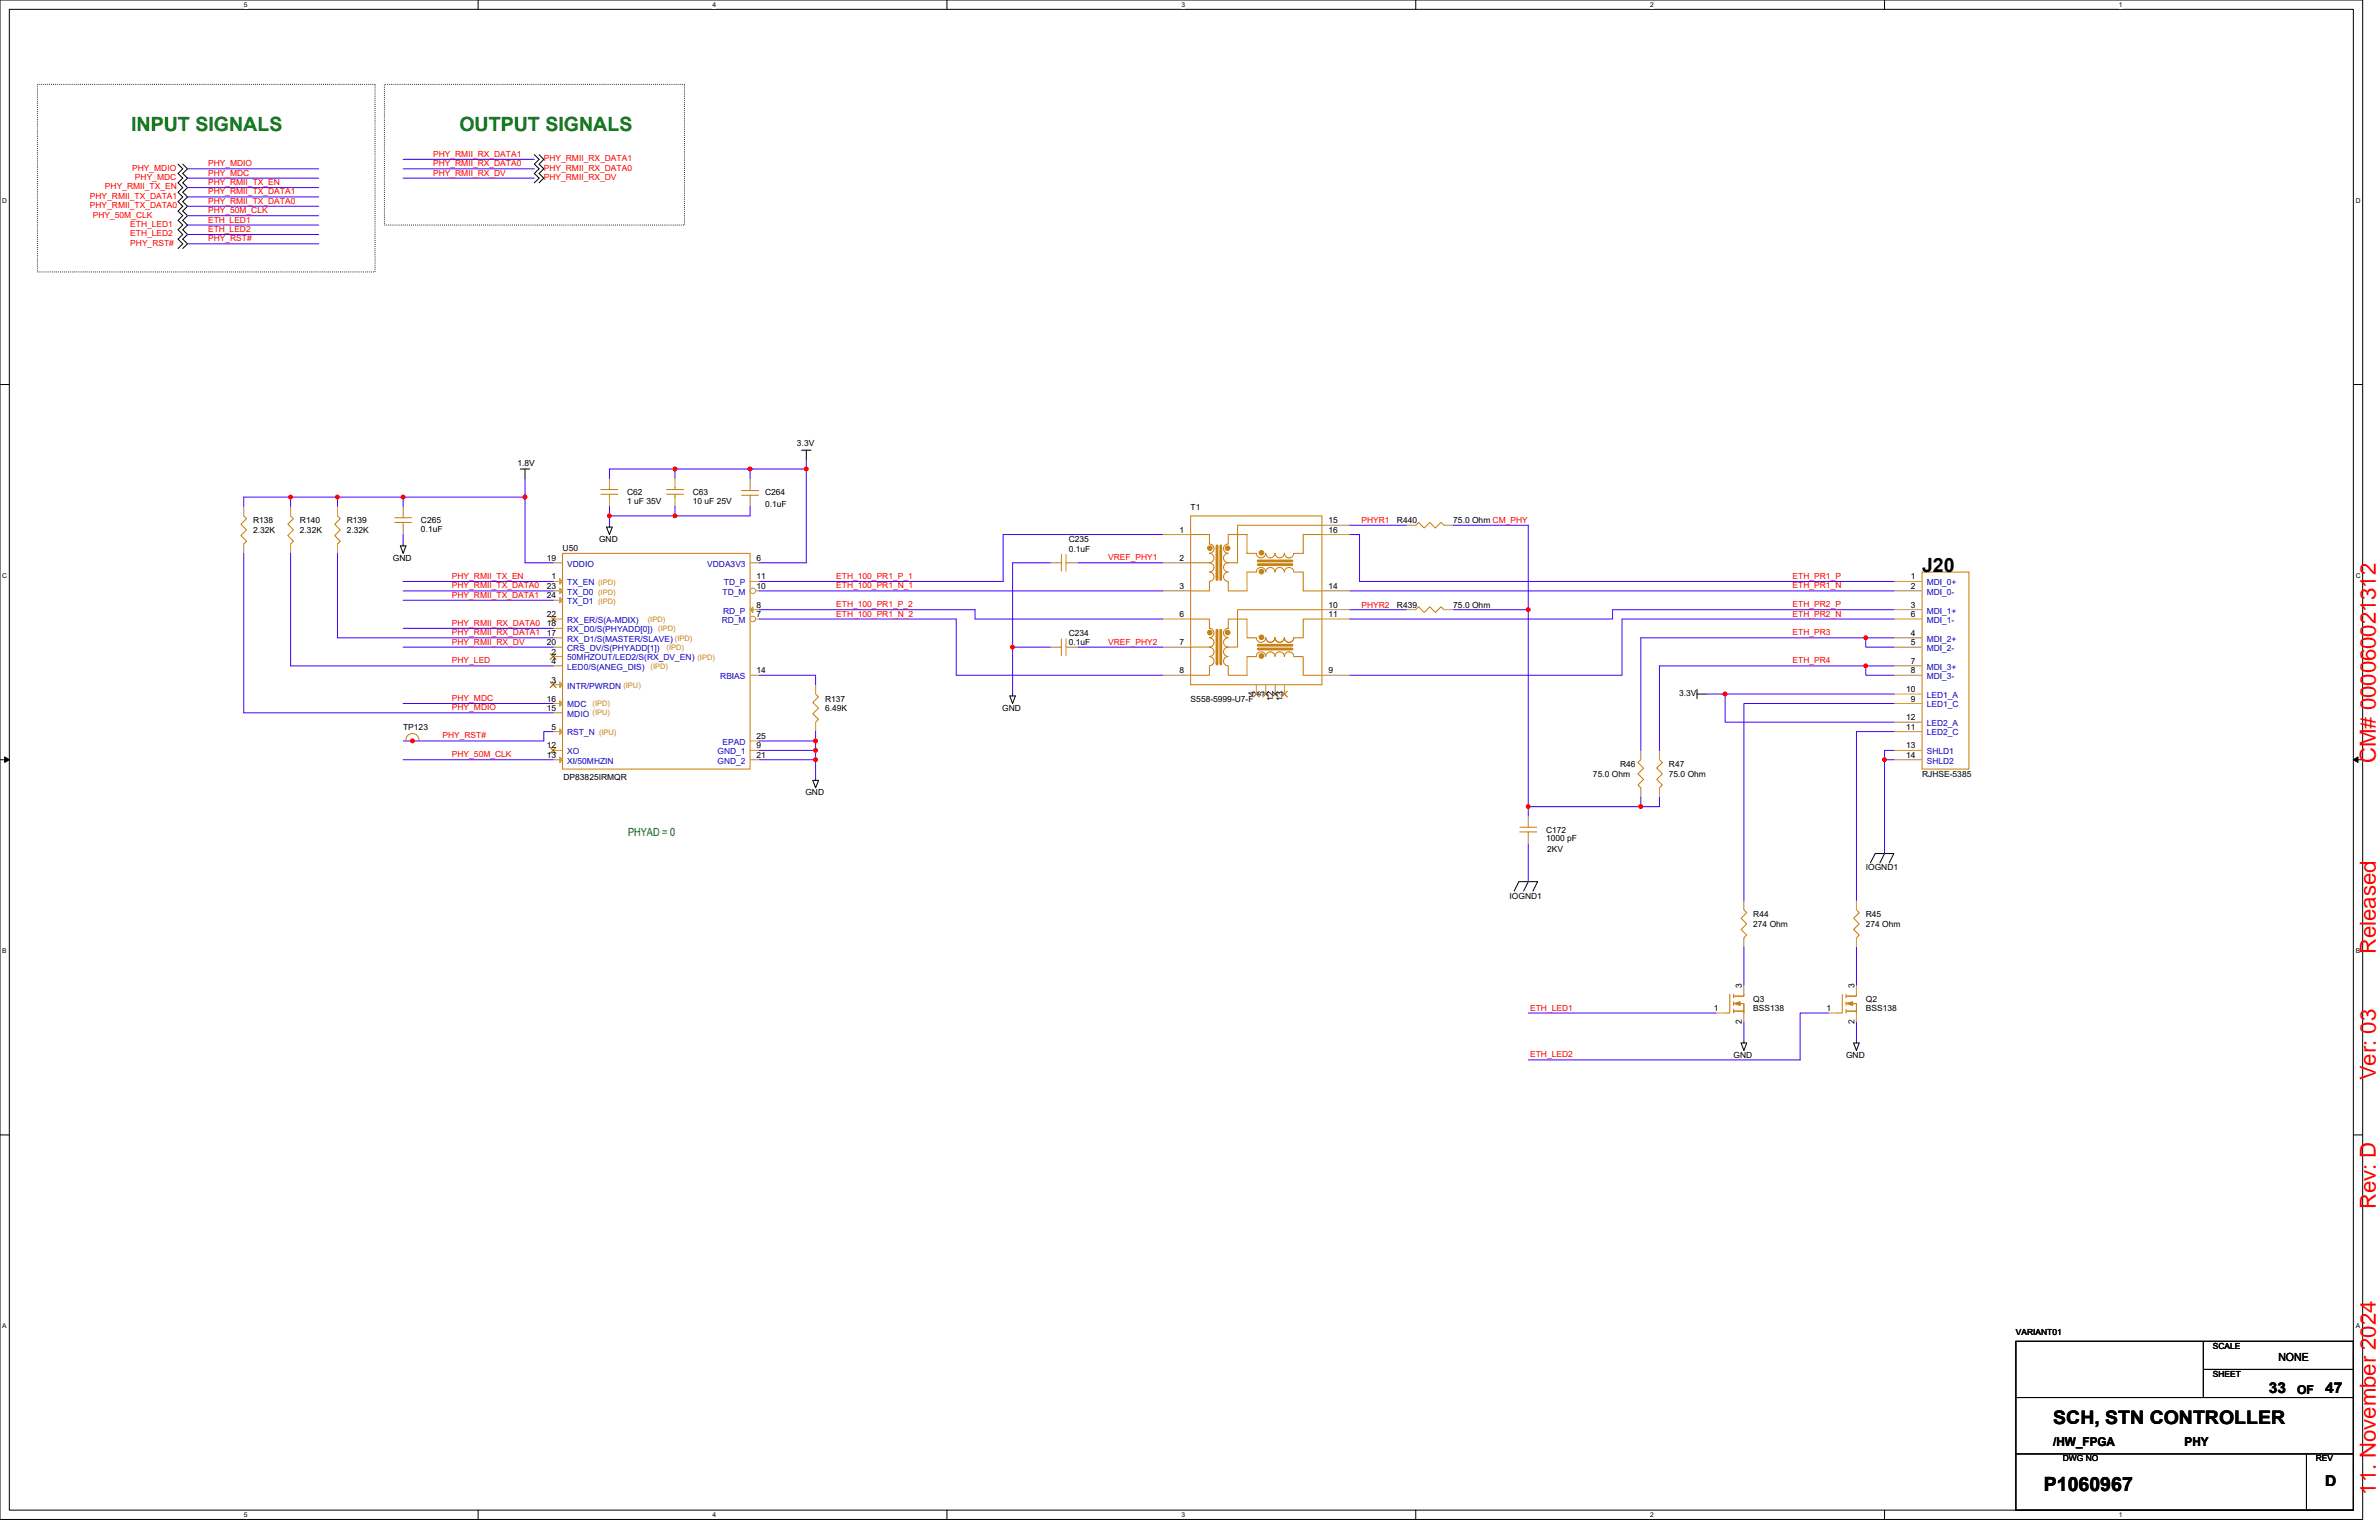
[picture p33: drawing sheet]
<svg xmlns="http://www.w3.org/2000/svg" width="432mm" height="279mm" viewBox="0 0 432 279" stroke-linecap="round" stroke-linejoin="round" font-family="sans-serif">
<defs><g id="words">
<g font-size="4" fill="#f00">
<text x="431.2" y="138.4" transform="rotate(-90 431.2 138.4)">CM# 000060021312</text>
<text x="431.2" y="173.1" transform="rotate(-90 431.2 173.1)">Released</text>
<text x="431.2" y="196" transform="rotate(-90 431.2 196)">Ver: 03</text>
<text x="431.2" y="219.3" transform="rotate(-90 431.2 219.3)">Rev: D</text>
<text x="431.2" y="271.2" transform="rotate(-90 431.2 271.2)">11. November 2024</text>
</g>
<g font-size="3.6" fill="#008000">
<text x="23.8" y="23.7">INPUT SIGNALS</text>
<text x="83.4" y="23.7">OUTPUT SIGNALS</text>
</g>
<g font-size="3.6">
<text x="348.9" y="103.7">J20</text>
<text x="371" y="270.5">P1060967</text>
</g>
<text font-size="3.4" x="372.7" y="258.4">SCH, STN CONTROLLER</text>
<g font-size="2.7">
<text x="411.8" y="252.7">33</text>
<text x="422" y="252.7">47</text>
<text x="422" y="269.7">D</text>
</g>
<g font-size="2.2">
<text x="416.9" y="252.9">OF</text>
<text x="372.7" y="262.4">/HW_FPGA</text>
<text x="396.5" y="262.4">PHY</text>
</g>
<text font-size="2" fill="#008000" x="114" y="151.6">PHYAD = 0</text>
<text font-size="2" x="413.5" y="246.9">NONE</text>
<g font-size="1.5" fill="#f00">
<text x="78.6" y="28.5">PHY_RMII_RX_DATA1</text>
<text x="98.7" y="29.3">PHY_RMII_RX_DATA1</text>
<text x="19" y="34.4">PHY_RMII_TX_EN</text>
<text x="24" y="31">PHY_MDIO</text>
<text x="24.5" y="32.7">PHY_MDC</text>
<text x="37.8" y="30.2">PHY_MDIO</text>
<text x="37.8" y="31.9">PHY_MDC</text>
<text x="37.8" y="33.6">PHY_RMII_TX_EN</text>
<text x="37.8" y="35.3">PHY_RMII_TX_DATA1</text>
<text x="78.6" y="30.2">PHY_RMII_RX_DATA0</text>
<text x="78.6" y="31.9">PHY_RMII_RX_DV</text>
<text x="98.7" y="31">PHY_RMII_RX_DATA0</text>
<text x="98.7" y="32.7">PHY_RMII_RX_DV</text>
<text x="16.3" y="36.1">PHY_RMII_TX_DATA1</text>
<text x="16.3" y="37.8">PHY_RMII_TX_DATA0</text>
<text x="16.8" y="39.5">PHY_50M_CLK</text>
<text x="23.6" y="41.2">ETH_LED1</text>
<text x="37.8" y="37">PHY_RMII_TX_DATA0</text>
<text x="37.8" y="38.7">PHY_50M_CLK</text>
<text x="37.8" y="40.4">ETH_LED1</text>
<text x="23.6" y="42.9">ETH_LED2</text>
<text x="23.6" y="44.6">PHY_RST#</text>
<text x="37.8" y="42.1">ETH_LED2</text>
<text x="37.8" y="43.8">PHY_RST#</text>
<text x="247.1" y="95">PHYR1</text>
<text x="201.1" y="101.7">VREF_PHY1</text>
<text x="82" y="105.1">PHY_RMII_TX_EN</text>
<text x="82" y="106.8">PHY_RMII_TX_DATA0</text>
<text x="151.8" y="105.1">ETH_100_PR1_P_1</text>
<text x="151.8" y="106.8">ETH_100_PR1_N_1</text>
<text x="325.4" y="105.1">ETH_PR1_P</text>
<text x="325.4" y="106.8">ETH_PR1_N</text>
<text x="82" y="108.5">PHY_RMII_TX_DATA1</text>
<text x="82" y="113.6">PHY_RMII_RX_DATA0</text>
<text x="151.8" y="110.2">ETH_100_PR1_P_2</text>
<text x="151.8" y="111.9">ETH_100_PR1_N_2</text>
<text x="247.1" y="110.3">PHYR2</text>
<text x="325.4" y="110.2">ETH_PR2_P</text>
<text x="325.4" y="111.9">ETH_PR2_N</text>
<text x="82" y="115.3">PHY_RMII_RX_DATA1</text>
<text x="82" y="117">PHY_RMII_RX_DV</text>
<text x="201.1" y="117">VREF_PHY2</text>
<text x="325.4" y="115.3">ETH_PR3</text>
<text x="82" y="120.4">PHY_LED</text>
<text x="325.4" y="120.4">ETH_PR4</text>
<text x="82" y="127.2">PHY_MDC</text>
<text x="82" y="128.9">PHY_MDIO</text>
<text x="80.3" y="134">PHY_RST#</text>
<text x="82" y="137.4">PHY_50M_CLK</text>
<text x="277.7" y="183.3">ETH_LED1</text>
<text x="277.7" y="191.9">ETH_LED2</text>
</g>
<g font-size="1.5">
<text x="144.7" y="81">3.3V</text>
<text x="93.9" y="84.6">1.8V</text>
<text x="113.8" y="89.9">C62</text>
<text x="125.8" y="89.9">C63</text>
<text x="138.9" y="89.9">C264</text>
<text x="45.9" y="95">R138</text>
<text x="54.4" y="95">R140</text>
<text x="62.9" y="95">R139</text>
<text x="76.4" y="95">C265</text>
<text x="113.8" y="91.4">1 uF 35V</text>
<text x="125.8" y="91.4">10 uF 25V</text>
<text x="138.9" y="91.9">0.1uF</text>
<text x="216.1" y="92.6">T1</text>
<text x="241.1" y="94.9">15</text>
<text x="253.6" y="95">R440</text>
<text x="263.8" y="95">75.0 Ohm CM_PHY</text>
<text x="45.9" y="96.7">2.32K</text>
<text x="54.4" y="96.7">2.32K</text>
<text x="62.9" y="96.7">2.32K</text>
<text x="71.3" y="101.8">GND</text>
<text x="76.4" y="96.5">0.1uF</text>
<text x="99.2" y="101.7">19</text>
<text x="102.1" y="99.9">U50</text>
<text x="108.7" y="98.4">GND</text>
<text x="137.3" y="101.7">6</text>
<text x="194" y="98.4">C235</text>
<text x="194" y="100.1">0.1uF</text>
<text x="214.1" y="96.6">1</text>
<text x="214.1" y="101.7">2</text>
<text x="241.1" y="96.6">16</text>
<text x="99.2" y="106.8">23</text>
<text x="100.1" y="105.1">1</text>
<text x="137.3" y="106.8">10</text>
<text x="137.3" y="105.1">11</text>
<text x="214.1" y="106.8">3</text>
<text x="241.1" y="106.8">14</text>
<text x="346.8" y="105.1">1</text>
<text x="346.8" y="106.8">2</text>
<text x="99.2" y="113.6">18</text>
<text x="99.2" y="112">22</text>
<text x="99.2" y="108.5">24</text>
<text x="137.3" y="110.3">8</text>
<text x="137.3" y="112">7</text>
<text x="214.1" y="112">6</text>
<text x="241.1" y="112">11</text>
<text x="241.1" y="110.3">10</text>
<text x="253.6" y="110.3">R439</text>
<text x="263.8" y="110.3">75.0 Ohm</text>
<text x="346.8" y="110.3">3</text>
<text x="346.8" y="112">6</text>
<text x="99.2" y="115.4">17</text>
<text x="99.2" y="117.1">20</text>
<text x="100.1" y="118.8">2</text>
<text x="194" y="115.4">C234</text>
<text x="194" y="117.1">0.1uF</text>
<text x="214.1" y="117.1">7</text>
<text x="346.8" y="115.4">4</text>
<text x="346.8" y="117.1">5</text>
<text x="100.1" y="123.9">3</text>
<text x="100.1" y="120.5">4</text>
<text x="137.3" y="122.2">14</text>
<text x="214.1" y="122.2">8</text>
<text x="241.1" y="122.2">9</text>
<text x="346" y="125.6">10</text>
<text x="346.8" y="120.5">7</text>
<text x="346.8" y="122.2">8</text>
<text x="99.2" y="129">15</text>
<text x="99.2" y="127.3">16</text>
<text x="149.8" y="127.3">R137</text>
<text x="149.8" y="129">6.49K</text>
<text x="181.9" y="129">GND</text>
<text x="216.1" y="127.3">S558-5999-U7-F</text>
<text x="227.7" y="126.3" transform="rotate(-90 227.7 126.3)">4</text>
<text x="229.4" y="126.3" transform="rotate(-90 229.4 126.3)">5</text>
<text x="231.1" y="127.1" transform="rotate(-90 231.1 127.1)">12</text>
<text x="232.8" y="127.1" transform="rotate(-90 232.8 127.1)">13</text>
<text x="304.8" y="126.3">3.3V</text>
<text x="346" y="130.7">12</text>
<text x="346.8" y="127.3">9</text>
<text x="73.2" y="132.4">TP123</text>
<text x="99.2" y="135.8">12</text>
<text x="99.2" y="137.5">13</text>
<text x="100.1" y="132.4">5</text>
<text x="137.3" y="134.1">25</text>
<text x="137.3" y="135.8">9</text>
<text x="137.3" y="137.5">21</text>
<text x="346" y="135.8">13</text>
<text x="346" y="137.5">14</text>
<text x="346" y="132.4">11</text>
<text x="102.3" y="141.4">DP83825IRMQR</text>
<text x="289.1" y="140.9">75.0 Ohm</text>
<text x="294.1" y="139.2">R46</text>
<text x="302.9" y="139.2">R47</text>
<text x="302.9" y="140.9">75.0 Ohm</text>
<text x="348.9" y="140.9">RJHSE-5385</text>
<text x="146.2" y="144.3">GND</text>
<text x="280.6" y="151.1">C172</text>
<text x="280.6" y="152.7">1000 pF</text>
<text x="280.8" y="154.5">2KV</text>
<text x="338.6" y="157.9">IOGND1</text>
<text x="274" y="163">IOGND1</text>
<text x="318.2" y="166.4">R44</text>
<text x="338.6" y="166.4">R45</text>
<text x="318.2" y="168.1">274 Ohm</text>
<text x="338.6" y="168.1">274 Ohm</text>
<text x="316.2" y="179.2" transform="rotate(-90 316.2 179.2)">3</text>
<text x="336.6" y="179.2" transform="rotate(-90 336.6 179.2)">3</text>
<text x="311.1" y="183.4">1</text>
<text x="316.2" y="185.8" transform="rotate(-90 316.2 185.8)">2</text>
<text x="318.2" y="181.8">Q3</text>
<text x="318.2" y="183.5">BSS138</text>
<text x="331.5" y="183.4">1</text>
<text x="336.6" y="185.8" transform="rotate(-90 336.6 185.8)">2</text>
<text x="338.6" y="181.8">Q2</text>
<text x="338.6" y="183.5">BSS138</text>
<text x="314.7" y="192">GND</text>
<text x="335.1" y="192">GND</text>
<text x="365.9" y="242.2">VARIANT01</text>
<text x="401.6" y="244.7">SCALE</text>
<text x="401.6" y="249.8">SHEET</text>
<text x="374.4" y="265.2">DWG NO</text>
<text x="420.3" y="265.2">REV</text>
</g>
<g font-size="1.5" fill="#00c">
<text x="103" y="106.2">TX_EN</text>
<text x="103" y="102.8">VDDIO</text>
<text x="103" y="107.9">TX_D0</text>
<text x="128.4" y="102.8">VDDA3V3</text>
<text x="131.1" y="107.9">TD_M</text>
<text x="131.4" y="106.2">TD_P</text>
<text x="349.7" y="106.2">MDI_0+</text>
<text x="349.7" y="107.9">MDI_0-</text>
<text x="103" y="113">RX_ER/S(A-MDIX)</text>
<text x="103" y="109.6">TX_D1</text>
<text x="131" y="113">RD_M</text>
<text x="131.2" y="111.3">RD_P</text>
<text x="349.7" y="111.3">MDI_1+</text>
<text x="349.7" y="113">MDI_1-</text>
<text x="103" y="119.8">50MHZOUT/LED2/S(RX_DV_EN)</text>
<text x="103" y="116.4">RX_D1/S(MASTER/SLAVE)</text>
<text x="103" y="114.7">RX_D0/S(PHYADD[0])</text>
<text x="103" y="118.1">CRS_DV/S(PHYADD[1])</text>
<text x="349.7" y="116.4">MDI_2+</text>
<text x="349.7" y="118.1">MDI_2-</text>
<text x="103" y="124.9">INTR/PWRDN</text>
<text x="103" y="121.5">LED0/S(ANEG_DIS)</text>
<text x="130.7" y="123.2">RBIAS</text>
<text x="349.7" y="121.5">MDI_3+</text>
<text x="349.7" y="123.2">MDI_3-</text>
<text x="103" y="130">MDIO</text>
<text x="103" y="128.3">MDC</text>
<text x="349.7" y="126.6">LED1_A</text>
<text x="349.7" y="128.3">LED1_C</text>
<text x="349.7" y="131.7">LED2_A</text>
<text x="103" y="133.4">RST_N</text>
<text x="103" y="136.8">XO</text>
<text x="130.2" y="136.8">GND_1</text>
<text x="131.1" y="135.1">EPAD</text>
<text x="349.7" y="136.8">SHLD1</text>
<text x="349.7" y="133.4">LED2_C</text>
<text x="103" y="138.5">XI/50MHZIN</text>
<text x="130.2" y="138.5">GND_2</text>
<text x="349.7" y="138.5">SHLD2</text>
</g>
<g font-size="1.4" fill="#cc8006">
<text x="108.6" y="106.2">(IPD)</text>
<text x="108.6" y="107.9">(IPD)</text>
<text x="108.6" y="109.6">(IPD)</text>
<text x="117.6" y="112.9">(IPD)</text>
<text x="119.5" y="114.6">(IPD)</text>
<text x="121" y="118">(IPD)</text>
<text x="122.5" y="116.3">(IPD)</text>
<text x="126.6" y="119.7">(IPD)</text>
<text x="113.2" y="124.8">(IPU)</text>
<text x="118.1" y="121.4">(IPD)</text>
<text x="107.5" y="128.2">(IPD)</text>
<text x="107.5" y="129.7">(IPU)</text>
<text x="108.7" y="133.3">(IPU)</text>
</g>
<g font-size="1.2">
<text x="44.2" y="1.2">5</text>
<text x="129.3" y="1.2">4</text>
<text x="214.4" y="1.2">3</text>
<text x="299.5" y="1.2">2</text>
<text x="384.6" y="1.2">1</text>
<text x=".4" y="36.8">D</text>
<text x="427.6" y="36.8">D</text>
<text x=".4" y="104.9">C</text>
<text x="427.6" y="104.9">C</text>
<text x=".4" y="173">B</text>
<text x="427.6" y="173">B</text>
<text x=".4" y="241">A</text>
<text x="427.6" y="241">A</text>
<text x="44.2" y="275.2">5</text>
<text x="129.3" y="275.2">4</text>
<text x="214.4" y="275.2">3</text>
<text x="299.5" y="275.2">2</text>
<text x="384.6" y="275.2">1</text>
</g>
</g></defs>
<path d="M0 0h428.8v275.7h-428.8zM1.7 1.7h425.4v272.3h-425.4z" fill="none" stroke="#000" stroke-width=".18"/>
<g fill="#fff">
<path d="M44.2 .2h.7v1.3h-.7z"/>
<path d="M44.2 274.2h.7v1.3h-.7z"/>
</g>
<path d="M86.8 0v1.7M86.8 274v1.7" fill="none" stroke="#000" stroke-width=".18"/>
<g fill="#fff">
<path d="M129.3 .2h.7v1.3h-.7z"/>
<path d="M129.3 274.2h.7v1.3h-.7z"/>
</g>
<path d="M171.9 0v1.7M171.9 274v1.7" fill="none" stroke="#000" stroke-width=".18"/>
<g fill="#fff">
<path d="M214.4 .2h.7v1.3h-.7z"/>
<path d="M214.4 274.2h.7v1.3h-.7z"/>
</g>
<path d="M257 0v1.7M257 274v1.7" fill="none" stroke="#000" stroke-width=".18"/>
<g fill="#fff">
<path d="M299.5 .2h.7v1.3h-.7z"/>
<path d="M299.5 274.2h.7v1.3h-.7z"/>
</g>
<path d="M342.1 0v1.7M342.1 274v1.7" fill="none" stroke="#000" stroke-width=".18"/>
<g fill="#fff">
<path d="M384.6 .2h.7v1.3h-.7z"/>
<path d="M384.6 274.2h.7v1.3h-.7z"/>
<path d="M.4 35.7h.9v1.4h-.9z"/>
<path d="M427.6 35.7h.8v1.4h-.8z"/>
<path d="M.4 103.8h.9v1.3h-.9z"/>
<path d="M427.6 103.8h.8v1.3h-.8z"/>
</g>
<path d="M0 69.8h1.7M427.1 69.8h1.7" fill="none" stroke="#000" stroke-width=".18"/>
<g fill="#fff">
<path d="M.4 171.9h.8v1.3h-.8z"/>
<path d="M427.6 171.9h.7v1.3h-.7z"/>
</g>
<path d="M0 137.8h1.7M427.1 137.8h1.7" fill="none" stroke="#000" stroke-width=".18"/>
<path d="M.8 137.3l.9 .5-.9 .5zM427.1 137.8l.9-.5v1z" fill="#000" stroke="#000" stroke-width=".18"/>
<g fill="#fff">
<path d="M.4 239.9h.8v1.4h-.8z"/>
<path d="M427.6 239.9h.7v1.4h-.7z"/>
</g>
<g fill="none" stroke="#000" stroke-width=".18">
<path d="M32.3 29.8l.9 .8-.9 .9 .9 .8-.9 .9 .9 .8-.9 .9 .9 .8-.9 .9 .9 .8-.9 .9 .9 .8-.9 .9 .9 .8-.9 .9 .9 .8-.9 .9 .9 .8-.9 .9M33.2 29.8l.8 .8-.8 .9 .8 .8-.8 .9 .8 .8-.8 .9 .8 .8-.8 .9 .8 .8-.8 .9 .8 .8-.8 .9 .8 .8-.8 .9 .8 .8-.8 .9 .8 .8-.8 .9M97 28.1l.9 .8-.9 .9 .9 .8-.9 .9 .9 .8-.9 .9M97.9 28.1l.8 .8-.8 .9 .8 .8-.8 .9 .8 .8-.8 .9M72.7 99h1l-.5 1.4zM73.2 98.7v.3M94.4 85.1h1.7M95.3 85.1v1.7M110.1 95.6h1l-.5 1.4zM110.6 95.3v.3M145.5 81.7h1.7M146.3 81.7v1.7"/>
<path d="M183.3 126.3h1l-.5 1.3zM183.8 125.9v.4M308 125.9h1.7M308 125.1v1.7M147.5 141.6h1.1l-.6 1.3zM148 141.2v.4M277.4 160l-.9 1.7M339.5 156.5l.9-1.6h3.3l-.8 1.6M342.1 154.9l-.9 1.6M274.8 161.7l.9-1.7h3.4l-.9 1.7M316 189.2h1l-.5 1.4zM316.5 188.9v.3"/>
<path d="M336.4 189.2h1.1l-.5 1.4zM337 188.9v.3M0 205.9h1.7M427.1 205.9h1.7M365.9 253.6h61.2M365.9 243.4h61.2v30.6h-61.2zM399.9 243.4v10.2M399.9 248.5h27.2M365.9 263.8h61.2M418.6 263.8v10.2"/>
</g>
<path d="M6.8 15.3h61.3v34h-61.3zM69.8 15.3h54.4v25.5h-54.4z" fill="none" stroke="#000" stroke-width=".18" stroke-dasharray="0 .3"/>
<path d="M102.1 100.4h34v39.1h-34zM314 180.4v3.4h-.9M314.7 180.7h1.8v-.3v.3h-1.7M314.7 183.1v.7M314.7 183.5h1.8M314.7 181.7v.7M314.7 180.4v.7M314.8 183.5h1.6M315.5 182.1h1v1.7v-1.7h-.7" fill="none" stroke="#cc8006" stroke-width=".18"/>
<path d="M314.7 182.1l1.1-.4v.7z" fill="#cc8006" stroke="#cc8006" stroke-width=".18"/>
<path d="M100.4 105.5h1.7M100.4 119.1h1.7M136.1 102.1h1.7M100.4 124.2h1.7M100.4 120.8h1.7M100.4 132.7h1.7M316.5 178.7v1.7M311.4 183.8h1.7M316.5 183.8v1.7" fill="none" stroke="#a84" stroke-width=".18"/>
<g fill="#a84" stroke="#a84" stroke-width=".18">
<path d="M101.6 105l.5 .5-.5 .5z"/>
<path d="M101.6 123.7l.5 .5-.5 .5z"/>
<path d="M101.6 132.2l.5 .5-.5 .5z"/>
</g>
<path d="M99.9 118.6l1 1.1M100.9 118.6l-1 1.1M99.9 123.7l1 1.1M100.9 123.7l-1 1.1" fill="none" stroke="#804000" stroke-width=".18"/>
<circle cx="136.6" cy="112.3" r=".5" fill="#fff" stroke="#a84" stroke-width=".18"/>
<path d="M136.1 110.6h1.7M137.2 112.3h.6M136.1 136.1h1.7" fill="none" stroke="#a84" stroke-width=".18"/>
<path d="M136.1 110.6l.6-.5v1z" fill="#a84" stroke="#a84" stroke-width=".18"/>
<circle cx="136.6" cy="107.2" r=".5" fill="#fff" stroke="#a84" stroke-width=".18"/>
<g fill="none" stroke="#a84" stroke-width=".18">
<path d="M44.2 91.9v1.7M44.2 98.7v1.7M52.7 91.9v1.7M52.7 98.7v1.7M61.3 91.9v1.7M61.3 98.7v1.7M73.2 91.9v1.7M73.2 95.3v1.7M110.6 86.8v1.7M110.6 90.2v1.7M122.5 86.8v1.7M122.5 90.2v1.7"/>
<path d="M136.1 90.2v1.7M136.1 86.8v1.7M211 97h5.1M239.9 95.3h5.1M239.9 97h5.1M255.3 95.3h1.7M262.1 95.3h1.7M100.4 115.7h1.7M100.4 114h1.7M100.4 102.1h1.7M100.4 117.4h1.7M100.4 112.3h1.7"/>
<path d="M100.4 107.2h1.7M100.4 108.9h1.7M136.1 105.5h1.7M137.2 107.2h.6M190.6 117.4h1.7M190.6 102.1h1.7M194 117.4h1.7M194 102.1h1.7M211 107.2h5.1M211 102.1h5.1M211 117.4h5.1M211 112.3h5.1"/>
<path d="M239.9 112.3h5.1M239.9 110.6h5.1M239.9 107.2h5.1M255.3 110.6h1.7M262.1 110.6h1.7M343.7 105.5h5.2M343.7 107.2h5.2M343.7 110.6h5.2M343.7 112.3h5.2M343.7 115.7h5.2M343.7 117.4h5.2M74.9 134.4h.1"/>
<path d="M100.4 136.1h1.7M100.4 137.8h1.7M100.4 129.3h1.7M100.4 127.6h1.7M136.1 122.5h1.7M136.1 137.8h1.7M136.1 134.4h1.7M148 124.2v1.7M148 131v1.7M211 122.5h5.1M228 124.2v1.7M229.7 124.2v1.7"/>
<path d="M231.4 124.2v1.7M233.1 124.2v1.7M239.9 122.5h5.1M297.8 136.1v1.7M301.2 136.1v1.7M343.7 136.1h5.2M343.7 137.8h5.2M343.7 120.8h5.2M343.7 122.5h5.2M343.7 125.9h5.2M343.7 127.6h5.2M343.7 131h5.2"/>
<path d="M343.7 132.7h5.2M277.4 148v1.8M277.4 151.4v1.8M297.8 142.9v1.8M301.2 142.9v1.8M316.5 163.4v1.7M316.5 170.2v1.7M337 178.7v1.7M337 163.4v1.7M337 170.2v1.7M331.9 183.8h1.6M337 183.8v1.7"/>
</g>
<path d="M99.9 111.8l1 1M100.9 111.8l-1 1M99.9 135.6l1 1.1M100.9 135.6l-1 1.1M227.5 125.4l1.1 1M228.5 125.4l-1 1M229.2 125.4l1.1 1M230.3 125.4l-1.1 1M230.9 125.4l1.1 1M231.9 125.4l-1 1M232.6 125.4l1.1 1M233.6 125.4l-1 1" fill="none" stroke="#804000" stroke-width=".18"/>
<g fill="#a84" stroke="#a84" stroke-width=".18">
<path d="M101.6 137.3l.5 .5-.5 .5z"/>
<path d="M101.6 127.1l.5 .5-.5 .5z"/>
<path d="M101.6 106.7l.5 .5-.5 .5z"/>
<path d="M101.6 108.4l.5 .5-.5 .5z"/>
</g>
<g fill="none" stroke="#cc8006" stroke-width=".18">
<path d="M44.2 93.6l.5 .5-1 1 1 1-1 1.1 1 1-.5 .5M52.7 93.6l.6 .5-1.1 1 1.1 1-1.1 1.1 1.1 1-.6 .5M61.3 93.6l.5 .5-1.1 1 1.1 1-1.1 1.1 1.1 1-.5 .5M71.6 94.8h3.1M71.6 93.9h3.1M73.2 93.6v.3M73.2 94.8v.5M109.1 89.7h3M109.1 88.8h3M110.6 88.5v.3M110.6 89.7v.5M121 89.7h3.1"/>
<path d="M121 88.8h3.1M122.5 88.5v.3M122.5 89.7v.5M134.6 89h3.1M134.6 89.9h3.1M136.1 89.9v.3M136.1 88.5v.5M216.1 93.6h23.8v30.6h-23.8zM216.1 97h3.4v1.7M219.5 98.7a.85 .85 0 0 1 .8 .8 .85 .85 0 0 1-.8 .9 .86 .86 0 0 1 .8 .9 .86 .86 0 0 1-.8 .8 .84 .84 0 0 1 .8 .8 .84 .84 0 0 1-.8 .9M222.9 98.7a.85 .85 0 0 0-.8 .8 .85 .85 0 0 0 .8 .9 .86 .86 0 0 0-.8 .9 .86 .86 0 0 0 .8 .8 .84 .84 0 0 0-.8 .8 .84 .84 0 0 0 .8 .9M222.9 98.7v-1.7h3.4v3.4h1.7a.86 .86 0 0 0 .9 .8 .86 .86 0 0 0 .8-.8 .85 .85 0 0 0 .9 .8 .85 .85 0 0 0 .8-.8 .84 .84 0 0 0 .9 .8 .84 .84 0 0 0 .8-.8"/>
<path d="M239.9 95.3h-15.3v6.8h-1.7M239.9 97h-3.4v3.4h-1.7a.85 .85 0 0 1-.8 .8 .85 .85 0 0 1-.9-.8M257 95.3l.5-.5 1 1 1-1 1 1 1.1-1 .5 .5M192.3 117.4h.3M192.3 102.1h.3M192.6 115.9v3.1M192.6 100.6v3M193.5 115.9v3.1M193.5 100.6v3M193.5 117.4h.5M193.5 102.1h.5M216.1 112.3h3.4v1.7"/>
<path d="M216.1 117.4h3.4M216.1 102.1h3.4M219.5 117.4a.85 .85 0 0 1 .8 .9 .85 .85 0 0 1-.8 .8 .85 .85 0 0 1 .8 .9 .85 .85 0 0 1-.8 .8M219.5 114a.86 .86 0 0 1 .8 .9 .86 .86 0 0 1-.8 .8 .84 .84 0 0 1 .8 .9 .84 .84 0 0 1-.8 .8M219.5 103.8a.84 .84 0 0 1 .8 .8 .84 .84 0 0 1-.8 .9M219.5 105.5v1.7h-3.4M222.9 114a.85 .85 0 0 0-.8 .9 .85 .85 0 0 0 .8 .8 .85 .85 0 0 0-.8 .8 .85 .85 0 0 0 .8 .9M222.9 117.4a.85 .85 0 0 0-.8 .9 .85 .85 0 0 0 .8 .8 .85 .85 0 0 0-.8 .9 .85 .85 0 0 0 .8 .8M222.9 103.8a.84 .84 0 0 0-.8 .8 .84 .84 0 0 0 .8 .9M222.9 114v-1.7h3.4v3.4h1.7a.86 .86 0 0 0 .9 .8 .86 .86 0 0 0 .8-.8 .84 .84 0 0 0 .9 .8 .84 .84 0 0 0 .8-.8 .85 .85 0 0 0 .9 .8 .85 .85 0 0 0 .8-.8M228 103.8h-1.7v3.4h-3.4v-1.7M233.1 119.1a.85 .85 0 0 0-.8-.8 .85 .85 0 0 0-.9 .8 .84 .84 0 0 0-.8-.8 .84 .84 0 0 0-.9 .8 .86 .86 0 0 0-.8-.8 .86 .86 0 0 0-.9 .8h-1.7v3.4h-3.4v-1.7"/>
<path d="M233.1 103.8a.85 .85 0 0 0-.8-.8 .85 .85 0 0 0-.9 .8 .84 .84 0 0 0-.8-.8 .84 .84 0 0 0-.9 .8 .86 .86 0 0 0-.8-.8 .86 .86 0 0 0-.9 .8M233.1 119.1a.85 .85 0 0 1 .9-.8 .85 .85 0 0 1 .8 .8h1.7v3.4h3.4M233.1 115.7a.85 .85 0 0 0 .9 .8 .85 .85 0 0 0 .8-.8 .85 .85 0 0 1-.8 .8 .85 .85 0 0 1-.9-.8zM234.8 103.8a.85 .85 0 0 0-.8-.8 .85 .85 0 0 0-.9 .8M234.8 103.8h1.7v3.4h3.4M239.9 110.6h-15.3v6.8h-1.7M239.9 112.3h-3.4v3.4h-1.7M257 110.6l.5-.5 1 1 1-1 1 1 1.1-1 .5 .5M348.9 103.8h8.5v35.7h-8.5zM73.7 134.2a1.17 1.17 0 0 1 1.2-1.1 1.17 1.17 0 0 1 1.1 1.1M148 125.9l.6 .5-1.1 1.1 1.1 1-1.1 1 1.1 1-.6 .5M219.5 120.8v1.7h-3.4"/>
<path d="M297.8 137.8l-.5 .5 1 1.1-1 1 1 1-1 1 .5 .5M301.2 137.8l.5 .5-1 1.1 1 1-1 1 1 1-.5 .5M275.8 150.9h3.1M275.8 150.1h3.1M277.4 149.8v.3M277.4 150.9v.5M316.5 165.1l.5 .5-1 1 1 1-1 1 1 1.1-.5 .5M337 165.1l.5 .5-1.1 1 1.1 1-1.1 1 1.1 1.1-.5 .5M334.4 180.4v3.4h-.9M335.1 183.1v.7M335.1 183.5h1.9M335.1 181.7v.7"/>
<path d="M335.1 180.4v.7M335.1 180.7h1.9v-.3v.3h-1.8M335.2 183.5h1.6M335.9 182.1h1.1v1.7v-1.7h-.7"/>
</g>
<g fill="#cc8006" stroke="#cc8006" stroke-width=".18">
<path d="M335.1 182.1l1.2-.4v.7z"/>
<circle cx="222.8" cy="114.8" r=".42"/>
<circle cx="219.6" cy="114.8" r=".42"/>
<circle cx="222.8" cy="99.4" r=".42"/>
<circle cx="219.6" cy="99.4" r=".42"/>
<circle cx="229" cy="100.3" r=".42"/>
<circle cx="229" cy="103.7" r=".42"/>
<circle cx="229" cy="115.6" r=".42"/>
<circle cx="229" cy="119" r=".43"/>
</g>
<path d="M220.9 99v6.2M221.6 99v6.2M220.9 114.3v6.2M221.6 114.3v6.2M228.4 117.1h6.1M228.4 117.8h6.1M228.4 102.4h6.1M228.4 101.8h6.1" fill="none" stroke="#cc8006" stroke-width=".51"/>
<g fill="none" stroke="#4200ff" stroke-width=".18">
<path d="M34 30.6h23.8M34 32.3h23.8M34 34h23.8M34 35.7h23.8M34 37.4h23.8M34 39.1h23.8M73.2 28.9h23.8M73.2 30.6h23.8M73.2 32.3h23.8M34 40.8h23.8M34 42.5h23.8M34 44.2h23.8"/>
<path d="M52.7 90.2h8.6M52.7 90.2h-8.5v1.7M52.7 90.2v1.7M61.3 90.2h11.9M61.3 90.2v1.7M73.2 90.2h22.1M73.2 90.2v1.7M73.2 97v1.7M95.3 86.8v3.4M95.3 90.2v11.9h5.1M110.6 91.9v1.7M110.6 93.6h11.9"/>
<path d="M110.6 93.6v1.7M122.5 85.1h-11.9v1.7M122.5 85.1v1.7M122.5 91.9v1.7M122.5 85.1h13.6M136.1 85.1h10.2M136.1 85.1v1.7M136.1 91.9v1.7h-13.6M146.3 83.4v1.7M146.3 85.1v17h-8.5M211 97h-28.9v8.5h-44.3M245 95.3h10.3"/>
<path d="M245 97h1.8v8.5h96.9M263.8 95.3h13.6v15.3M44.2 100.4v28.9h56.2M52.7 100.4v20.4h47.7M61.3 100.4v15.3h39.1M73.2 105.5h27.2M73.2 108.9h27.2M73.2 114h27.2M73.2 117.4h27.2M73.2 107.2h27.2M137.8 107.2h73.2M137.8 110.6h39.2v1.7h34"/>
<path d="M137.8 112.3h35.8v10.2h37.4M183.8 117.4v8.5M183.8 117.4h6.8M190.6 102.1h-6.8v15.3M195.7 102.1h15.3M195.7 117.4h15.3M245 110.6h10.3M245 107.2h98.7M263.8 110.6h13.6M277.4 110.6v35.7M338.6 115.7h-40.8v20.4M338.6 115.7v1.7h5.1"/>
<path d="M338.6 115.7h5.1M343.7 110.6h-51v1.7h-47.7M343.7 112.3h-49.3v10.2h-49.4M73.2 127.6h27.2M73.2 137.8h27.2M100.4 132.7h-1.7v1.7h-25.5M137.8 122.5h10.2v1.7M137.8 134.4h10.2M137.8 136.1h10.2M137.8 137.8h10.2M148 132.7v1.7M148 134.4v1.7"/>
<path d="M148 136.1v1.7M148 137.8v3.4M309.7 125.9h3.4M313.1 125.9v5.1h30.6M313.1 125.9h30.6M338.6 120.8h-37.4v15.3M338.6 120.8v1.7h5.1M338.6 120.8h5.1M342.1 137.8v17.1M342.1 137.8h1.6M343.7 127.6h-27.2v35.8M343.7 136.1h-1.6v1.7"/>
<path d="M343.7 132.7h-6.7v30.7M277.4 146.3v1.7M277.4 153.2v6.8M277.4 146.3h20.4M297.8 144.7v1.6M301.2 144.7v1.6h-3.4M316.5 171.9v6.8M337 171.9v6.8M277.4 183.8h34M316.5 185.5v3.4M331.9 183.8h-5.2v8.5h-49.3M337 185.5v3.4"/>
</g>
<g fill="#f00" stroke="#f00" stroke-width=".18">
<circle cx="136.1" cy="85.1" r=".33"/>
<circle cx="122.5" cy="85.1" r=".33"/>
<circle cx="146.3" cy="85.1" r=".33"/>
<circle cx="61.2" cy="90.2" r=".33"/>
<circle cx="52.7" cy="90.2" r=".33"/>
<circle cx="95.3" cy="90.2" r=".33"/>
<circle cx="73.2" cy="90.2" r=".33"/>
<circle cx="110.6" cy="93.6" r=".33"/>
<circle cx="122.5" cy="93.6" r=".33"/>
<circle cx="148" cy="134.4" r=".33"/>
<circle cx="148" cy="136.1" r=".33"/>
<circle cx="148" cy="137.8" r=".33"/>
<circle cx="183.8" cy="117.4" r=".33"/>
<circle cx="277.4" cy="146.3" r=".33"/>
<circle cx="277.4" cy="110.6" r=".33"/>
<circle cx="297.8" cy="146.3" r=".33"/>
<circle cx="338.6" cy="115.7" r=".33"/>
<circle cx="338.6" cy="120.8" r=".33"/>
<circle cx="342" cy="137.8" r=".33"/>
<circle cx="313.1" cy="125.9" r=".33"/>
<circle cx="74.9" cy="134.4" r=".33"/>
</g>
<use href="#words"/>
</svg>
